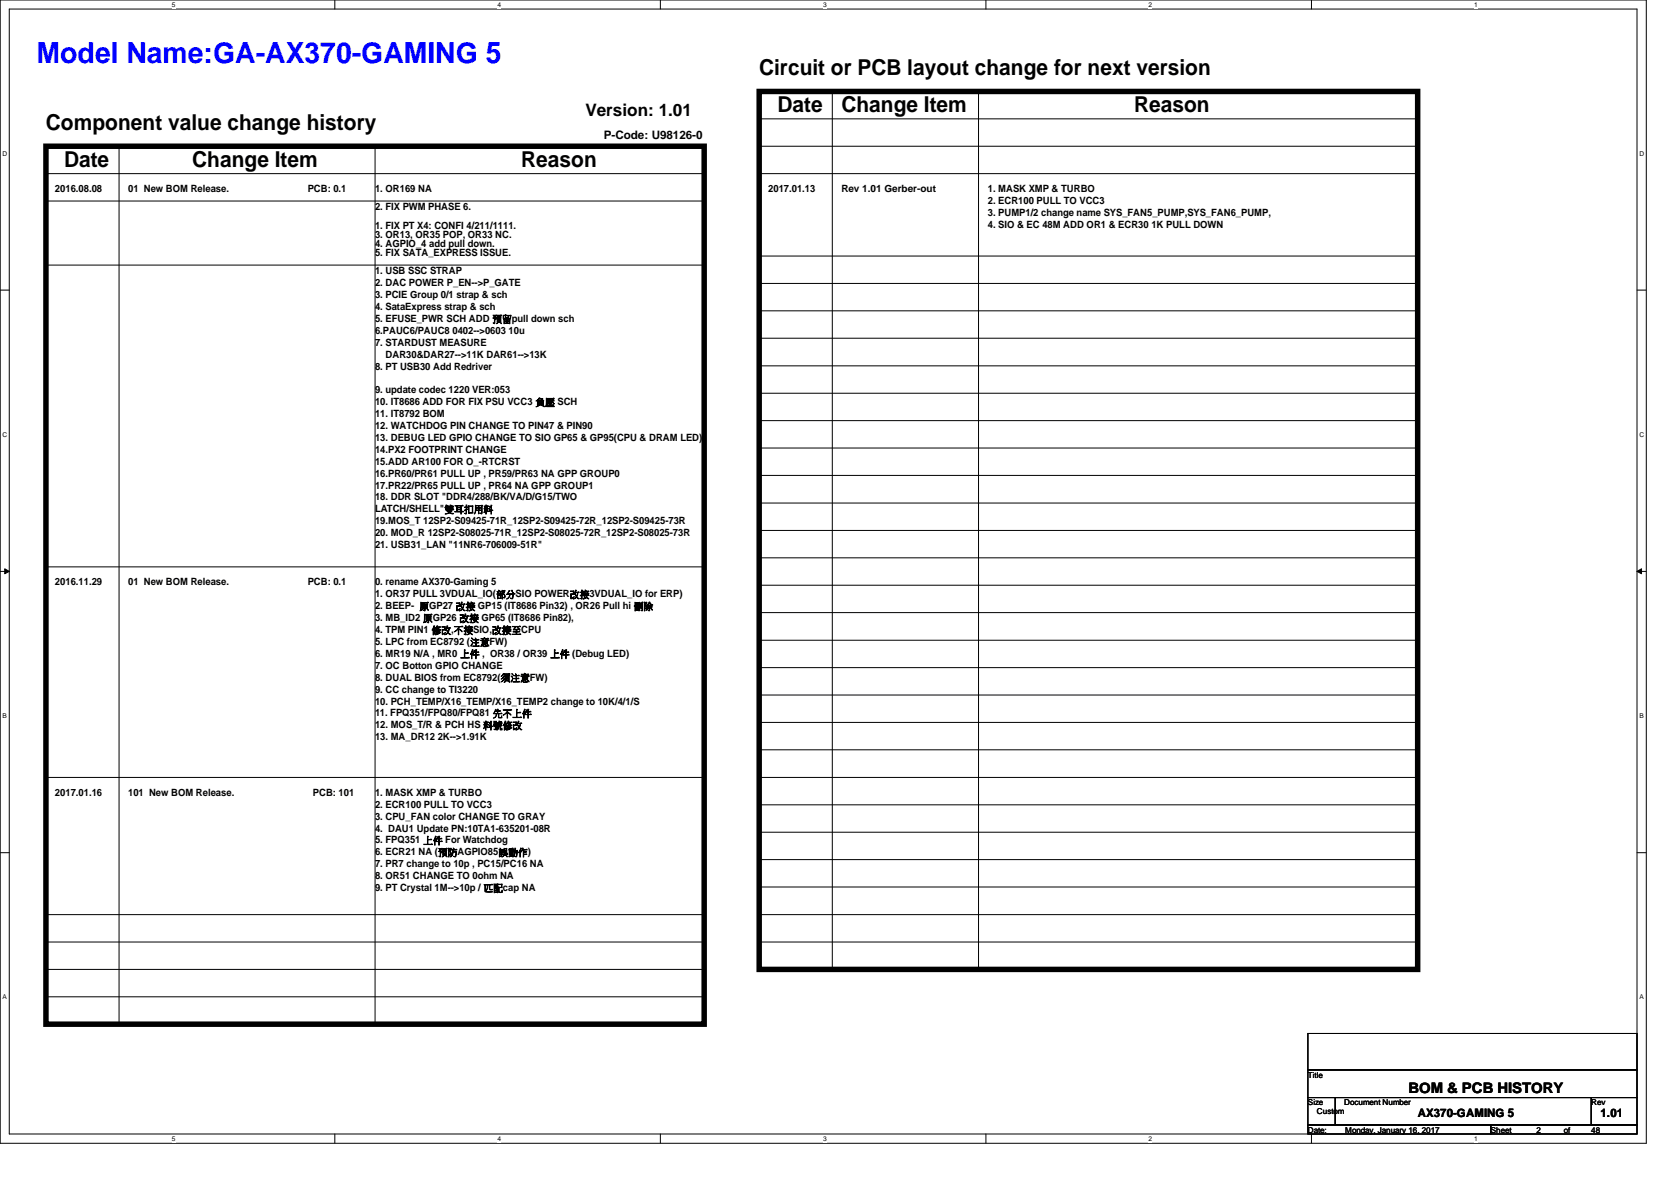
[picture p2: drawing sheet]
<svg xmlns="http://www.w3.org/2000/svg" width="297mm" height="210mm" viewBox="0 0 297 210" stroke-linecap="round" stroke-linejoin="round" font-family="sans-serif">
<defs><g id="words">
<text font-size="5.2" fill="#00f" x="6.5" y="11.3">Model Name:GA-AX370-GAMING 5</text>
<g font-size="3.9">
<text x="135" y="13.4">Circuit or PCB layout change for next version</text>
<text x="8.2" y="23.1">Component value change history</text>
<text x="138.2" y="19.9">Date</text>
<text x="149.6" y="19.9">Change Item</text>
<text x="201.6" y="19.9">Reason</text>
<text x="11.4" y="29.6">Date</text>
<text x="34.2" y="29.6">Change Item</text>
<text x="92.7" y="29.6">Reason</text>
</g>
<text font-size="3" x="104.1" y="20.7">Version: 1.01</text>
<text font-size="2.6" x="250.4" y="194.2">BOM &amp; PCB HISTORY</text>
<g font-size="2.1">
<text x="107.3" y="24.6">P-Code: U98126-0</text>
<text x="252" y="198.6">AX370-GAMING 5</text>
<text x="284.5" y="198.6">1.01</text>
</g>
<g font-size="1.8">
<text x="9.8" y="34.2">2016.08.08</text>
<text x="22.8" y="34.2">01 New BOM Release.</text>
<text x="54.7" y="34.2">PCB: 0.1</text>
<text x="66.7" y="34.2">1. OR169 NA</text>
<text x="136.6" y="34.2">2017.01.13</text>
<text x="149.6" y="34.2">Rev 1.01 Gerber-out</text>
<text x="175.6" y="34.2">1. MASK XMP &amp; TURBO</text>
<text x="66.7" y="40.6">1. FIX PT X4: CONFI 4/211/1111.</text>
<text x="66.7" y="37.4">2. FIX PWM PHASE 6.</text>
<text x="175.6" y="36.3">2. ECR100 PULL TO VCC3</text>
<text x="175.6" y="38.4">3. PUMP1/2 change name SYS_FAN5_PUMP,SYS_FAN6_PUMP,</text>
<text x="175.6" y="40.5">4. SIO &amp; EC 48M ADD OR1 &amp; ECR30 1K PULL DOWN</text>
<text x="66.7" y="42.3">3. OR13, OR35 POP, OR33 NC.</text>
<text x="66.7" y="43.9">4. AGPIO_4 add pull down.</text>
<text x="66.7" y="45.5">5. FIX SATA_EXPRESS ISSUE.</text>
<text x="66.7" y="48.8">1. USB SSC STRAP</text>
<text x="66.7" y="50.9">2. DAC POWER P_EN--&gt;P_GATE</text>
<text x="66.7" y="53">3. PCIE Group 0/1 strap &amp; sch</text>
<text x="66.7" y="55.1">4. SataExpress strap &amp; sch</text>
<text x="66.7" y="57.2">5. EFUSE_PWR SCH ADD 先先pull down sch</text>
<text x="66.7" y="59.4">6.PAUC6/PAUC8 0402--&gt;0603 10u</text>
<text x="66.7" y="61.5">7. STARDUST MEASURE</text>
<text x="66.7" y="65.7">8. PT USB30 Add Redriver</text>
<text x="68.5" y="63.6">DAR30&amp;DAR27--&gt;11K DAR61--&gt;13K</text>
<text x="66.7" y="69.9">9. update codec 1220 VER:053</text>
<text x="66.7" y="74.1">11. IT8792 BOM</text>
<text x="66.7" y="76.2">12. WATCHDOG PIN CHANGE TO PIN47 &amp; PIN90</text>
<text x="66.7" y="72">10. IT8686 ADD FOR FIX PSU VCC3 請分 SCH</text>
<text x="66.7" y="78.4">13. DEBUG LED GPIO CHANGE TO SIO GP65 &amp; GP95(CPU &amp; DRAM LED)</text>
<text x="66.7" y="80.5">14.PX2 FOOTPRINT CHANGE</text>
<text x="66.7" y="82.6">15.ADD AR100 FOR O_-RTCRST</text>
<text x="66.7" y="84.7">16.PR60/PR61 PULL UP , PR59/PR63 NA GPP GROUP0</text>
<text x="66.7" y="86.8">17.PR22/PR65 PULL UP , PR64 NA GPP GROUP1</text>
<text x="66.7" y="88.9">18. DDR SLOT &quot;DDR4/288/BK/VA/D/G15/TWO</text>
<text x="66.7" y="91.1">LATCH/SHELL&quot;雙雙雙用料</text>
<text x="66.7" y="93.2">19.MOS_T 12SP2-S09425-71R_12SP2-S09425-72R_12SP2-S09425-73R</text>
<text x="66.7" y="95.3">20. MOD_R 12SP2-S08025-71R_12SP2-S08025-72R_12SP2-S08025-73R</text>
<text x="66.7" y="97.4">21. USB31_LAN &quot;11NR6-706009-51R&quot;</text>
<text x="9.8" y="104.1">2016.11.29</text>
<text x="22.8" y="104.1">01 New BOM Release.</text>
<text x="54.7" y="104.1">PCB: 0.1</text>
<text x="66.7" y="104.1">0. rename AX370-Gaming 5</text>
<text x="66.7" y="106.2">1. OR37 PULL 3VDUAL_IO(內分SIO POWER須連3VDUAL_IO for ERP)</text>
<text x="66.7" y="112.5">4. TPM PIN1 須須,不連SIO,須連改CPU</text>
<text x="66.7" y="110.4">3. MB_ID2 原GP26 須連 GP65 (IT8686 Pin82),</text>
<text x="66.7" y="108.3">2. BEEP- 原GP27 須連 GP15 (IT8686 Pin32) , OR26 Pull hi 刪刪</text>
<text x="66.7" y="116.8">6. MR19 N/A , MR0 以後 , OR38 / OR39 以後 (Debug LED)</text>
<text x="66.7" y="114.6">5. LPC from EC8792 (注注FW)</text>
<text x="66.7" y="118.9">7. OC Botton GPIO CHANGE</text>
<text x="66.7" y="123.1">9. CC change to TI3220</text>
<text x="66.7" y="125.2">10. PCH_TEMP/X16_TEMP/X16_TEMP2 change to 10K/4/1/S</text>
<text x="66.7" y="121">8. DUAL BIOS from EC8792(須注注FW)</text>
<text x="66.7" y="127.3">11. FPQ351/FPQ80/FPQ81 先不以後</text>
<text x="66.7" y="129.5">12. MOS_T/R &amp; PCH HS 料料須須</text>
<text x="66.7" y="131.6">13. MA_DR12 2K--&gt;1.91K</text>
<text x="9.8" y="141.4">2017.01.16</text>
<text x="22.8" y="141.4">101 New BOM Release.</text>
<text x="55.6" y="141.4">PCB: 101</text>
<text x="66.7" y="141.4">1. MASK XMP &amp; TURBO</text>
<text x="66.7" y="143.6">2. ECR100 PULL TO VCC3</text>
<text x="66.7" y="145.7">3. CPU_FAN color CHANGE TO GRAY</text>
<text x="66.7" y="147.8">4. DAU1 Update PN:10TA1-635201-08R</text>
<text x="66.7" y="149.9">5. FPQ351 以後 For Watchdog</text>
<text x="66.7" y="154.1">7. PR7 change to 10p , PC15/PC16 NA</text>
<text x="66.7" y="152">6. ECR21 NA (先防AGPIO85誤誤誤)</text>
<text x="66.7" y="156.3">8. OR51 CHANGE TO 0ohm NA</text>
<text x="66.7" y="158.4">9. PT Crystal 1M--&gt;10p / 匹匹cap NA</text>
</g>
<g font-size="1.4">
<text x="232.5" y="191.5">Title</text>
<text x="232.5" y="196.4">Size</text>
<text x="239" y="196.4">Document Number</text>
<text x="282.9" y="196.4">Rev</text>
<text x="232.5" y="201.3">Date:</text>
<text x="234.1" y="198">Custom</text>
<text x="239.1" y="201.3">Monday, January 16, 2017</text>
<text x="265" y="201.3">Sheet</text>
<text x="273.1" y="201.3">2</text>
<text x="278" y="201.3">of</text>
<text x="282.9" y="201.3">48</text>
</g>
<g font-size="1.2">
<text x="30.6" y="1.2">5</text>
<text x="88.4" y="1.2">4</text>
<text x="146.3" y="1.2">3</text>
<text x="204.2" y="1.2">2</text>
<text x="262" y="1.2">1</text>
<text x=".5" y="27.6">D</text>
<text x="291.4" y="27.6">D</text>
<text x=".5" y="77.6">C</text>
<text x="291.4" y="77.6">C</text>
<text x=".5" y="127.6">B</text>
<text x="291.4" y="127.6">B</text>
<text x=".5" y="177.6">A</text>
<text x="291.4" y="177.6">A</text>
<text x="30.6" y="202.8">5</text>
<text x="88.4" y="202.8">4</text>
<text x="146.3" y="202.8">3</text>
<text x="204.2" y="202.8">2</text>
<text x="262" y="202.8">1</text>
</g>
</g></defs>
<path d="M0 0h292.6v203.2h-292.6zM1.6 1.6h289.4v199.9h-289.4z" fill="none" stroke="#000" stroke-width=".18"/>
<g fill="#fff">
<path d="M30.6 .2h.6v1.3h-.6z"/>
<path d="M30.6 201.7h.6v1.3h-.6z"/>
</g>
<path d="M59.5 0v1.6M59.5 201.5v1.7" fill="none" stroke="#000" stroke-width=".18"/>
<g fill="#fff">
<path d="M88.4 .2h.6v1.3h-.6z"/>
<path d="M88.4 201.7h.6v1.3h-.6z"/>
</g>
<path d="M117.4 0v1.6M117.4 201.5v1.7" fill="none" stroke="#000" stroke-width=".18"/>
<g fill="#fff">
<path d="M146.3 .2h.6v1.3h-.6z"/>
<path d="M146.3 201.7h.6v1.3h-.6z"/>
</g>
<path d="M175.3 0v1.6M175.3 201.5v1.7" fill="none" stroke="#000" stroke-width=".18"/>
<g fill="#fff">
<path d="M204.2 .2h.6v1.3h-.6z"/>
<path d="M204.2 201.7h.6v1.3h-.6z"/>
</g>
<path d="M233.1 0v1.6M233.1 201.5v1.7" fill="none" stroke="#000" stroke-width=".18"/>
<g fill="#fff">
<path d="M262 .2h.6v1.3h-.6z"/>
<path d="M262 201.7h.6v1.3h-.6z"/>
<path d="M.5 26.6h.8v1.3h-.8z"/>
<path d="M291.4 26.6h.8v1.3h-.8z"/>
<path d="M.5 76.5h.8v1.4h-.8z"/>
<path d="M291.4 76.5h.8v1.4h-.8z"/>
</g>
<path d="M0 51.6h1.6M291 51.6h1.6" fill="none" stroke="#000" stroke-width=".18"/>
<g fill="#fff">
<path d="M.5 126.5h.7v1.3h-.7z"/>
<path d="M291.4 126.5h.7v1.3h-.7z"/>
</g>
<path d="M0 101.6h1.6M.8 101.1l.8 .5-.8 .4zM291 101.6l.8-.5v.9zM291 101.6h1.6" fill="none" stroke="#000" stroke-width=".18"/>
<path d="M.8 101.1l.8 .5-.8 .4zM291 101.6l.8-.5v.9z" fill="#000"/>
<g fill="#fff">
<path d="M.5 176.5h.7v1.3h-.7z"/>
<path d="M291.4 176.5h.7v1.3h-.7z"/>
</g>
<g fill="none" stroke="#000" stroke-width=".18">
<path d="M148 16.3v156M173.9 16.3v156M8.2 35.7h117M8.2 30.9h117M21.2 26v156M66.7 26v156M125.2 35.7h.1M125.2 30.9h.1M135 30.9h117M135 26h117M135 21.1h117M252 26h.1"/>
<path d="M252 30.9h.1M252 21.1h.1M8.2 47.1h117M125.2 47.1h.1M135 50.4h117M135 55.2h117M135 45.5h117M252 50.4h.1M252 55.2h.1M252 45.5h.1M135 79.6h117M135 69.9h117"/>
<path d="M135 65h117M135 74.8h117M135 60.1h117M252 79.6h.1M252 69.9h.1M252 65h.1M252 74.8h.1M252 60.1h.1M135 94.3h117M135 84.5h117M135 89.4h117M135 99.1h117"/>
<path d="M252 94.3h.1M252 84.5h.1M252 89.4h.1M252 99.1h.1M8.2 100.8h117M125.2 100.8h.1M135 104h117M135 108.9h117M135 113.8h117M135 118.7h117M252 104h.1M252 108.9h.1"/>
<path d="M252 113.8h.1M252 118.7h.1M8.2 138.2h117M125.2 138.2h.1M135 138.2h117M135 123.5h117M135 128.4h117M135 133.3h117M252 138.2h.1M252 123.5h.1M252 128.4h.1M252 133.3h.1"/>
<path d="M0 151.6h1.6M135 152.8h117M135 143h117M135 147.9h117M135 157.6h117M252 152.8h.1M252 143h.1M252 147.9h.1M252 157.6h.1M291 151.6h1.6M8.2 177.2h117M8.2 172.3h117"/>
<path d="M8.2 167.4h117M8.2 162.6h117M125.2 177.2h.1M125.2 172.3h.1M125.2 167.4h.1M125.2 162.6h.1M135 167.4h117M135 162.6h117M148 172.3h.1M173.9 172.3h.1M252 167.4h.1M252 162.6h.1"/>
<path d="M21.2 182h.1M66.7 182h.1M232.5 183.7h58.5v6.5h-58.5zM232.5 190.2h58.5v4.9h-58.5zM232.5 195.1h4.9v4.8h-4.9zM232.5 199.9h32.5v1.6h-32.5zM237.4 195.1h45.5v4.8h-45.5zM265 199.9h26v1.6h-26zM282.9 195.1h8.1v4.8h-8.1z"/>
</g>
<path d="M135 16.3h117v156h-117zM8.2 26h117v156h-117z" fill="none" stroke="#000" stroke-width=".97"/>
<use href="#words"/>
</svg>
